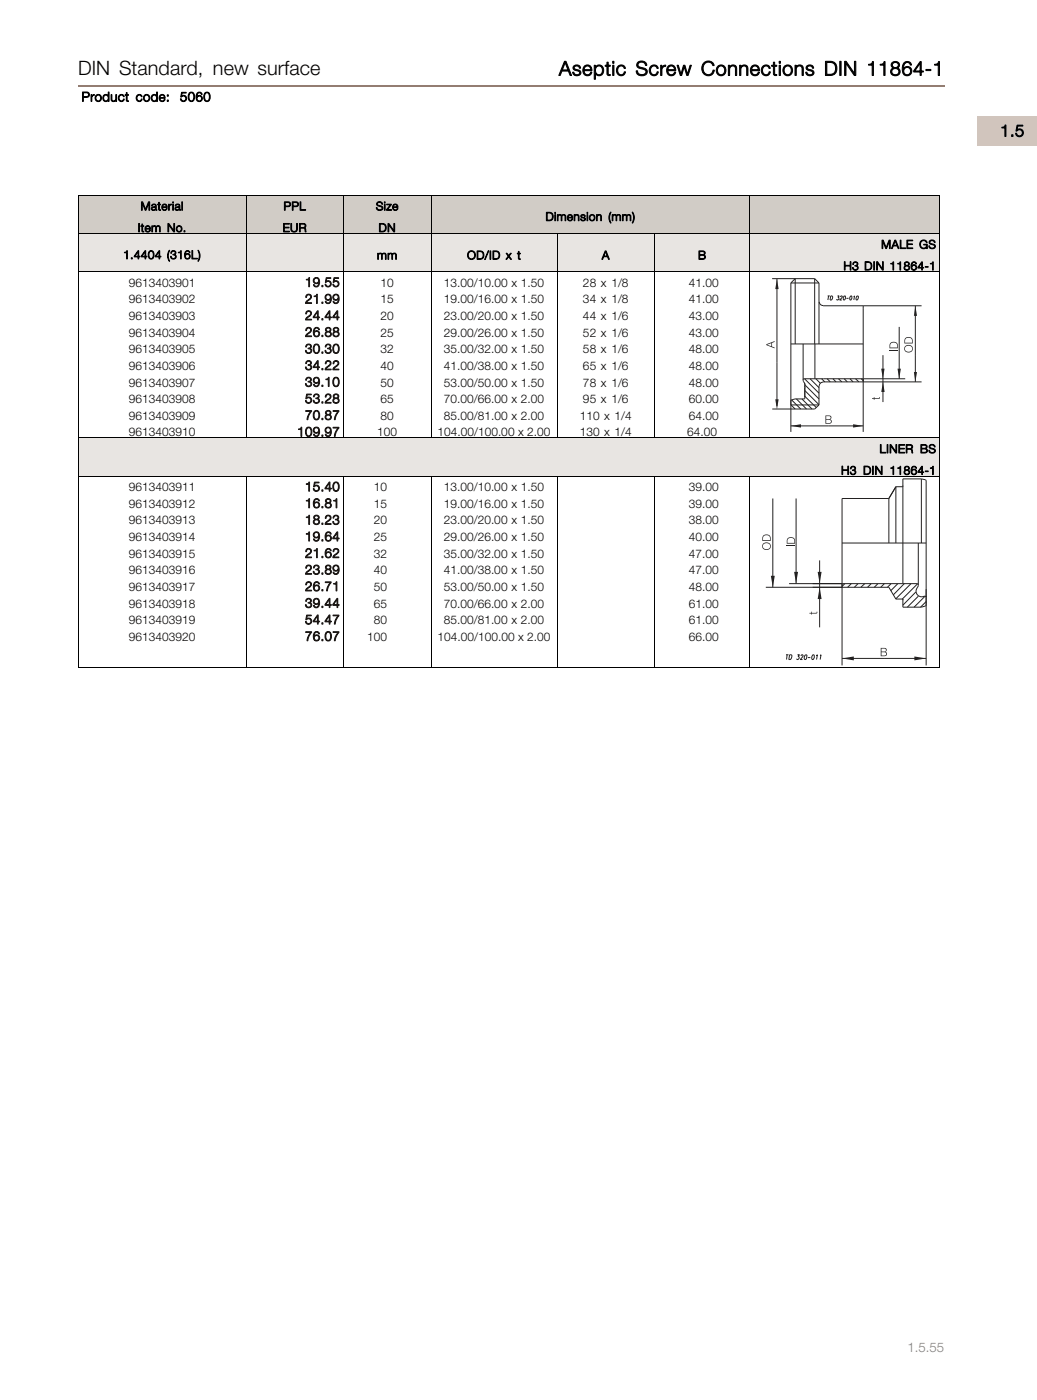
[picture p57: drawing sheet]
<svg xmlns="http://www.w3.org/2000/svg" width="220mm" height="297mm" viewBox="0 0 220 297" stroke-linecap="round" stroke-linejoin="round" font-family="sans-serif">
<defs><g id="words">
<g font-size="4.2">
<text x="16.6" y="16">DIN Standard, new surface</text>
<text x="118.5" y="16">Aseptic Screw Connections DIN 11864-1</text>
</g>
<text font-size="3.5" x="212.1" y="29">1.5</text>
<g font-size="2.8">
<text x="17.3" y="21.5">Product code:</text>
<text x="38.2" y="21.5">5060</text>
</g>
<g font-size="2.8" fill="#1c1714">
<text x="64.7" y="60.9">19.55</text>
<text x="64.7" y="64.4">21.99</text>
<text x="64.7" y="67.9">24.44</text>
<text x="64.7" y="71.5">26.88</text>
<text x="64.7" y="75">30.30</text>
<text x="64.7" y="78.5">34.22</text>
<text x="64.7" y="82">39.10</text>
<text x="64.7" y="85.6">53.28</text>
<text x="64.7" y="89.1">70.87</text>
<text x="63" y="92.6">109.97</text>
<text x="64.7" y="104.3">15.40</text>
<text x="64.7" y="107.8">16.81</text>
<text x="64.7" y="111.3">18.23</text>
<text x="64.7" y="114.8">19.64</text>
<text x="64.7" y="118.4">21.62</text>
<text x="64.7" y="121.9">23.89</text>
<text x="64.7" y="125.4">26.71</text>
<text x="64.7" y="129">39.44</text>
<text x="64.7" y="132.5">54.47</text>
<text x="64.7" y="136">76.07</text>
</g>
<text font-size="2.8" fill="#937d72" x="192.4" y="287">1.5.55</text>
<g font-size="2.5">
<text x="29.8" y="44.6">Material</text>
<text x="60.1" y="44.6">PPL</text>
<text x="79.7" y="44.6">Size</text>
<text x="115.7" y="46.9">Dimension (mm)</text>
<text x="29.2" y="49.2">Item No.</text>
<text x="59.9" y="49.2">EUR</text>
<text x="80.3" y="49.2">DN</text>
<text x="186.9" y="52.8">MALE GS</text>
<text x="26.1" y="55">1.4404 (316L)</text>
<text x="79.9" y="55.1">mm</text>
<text x="99.1" y="55.1">OD/ID x t</text>
<text x="127.6" y="55.1">A</text>
<text x="148" y="55.1">B</text>
<text x="178.9" y="57.3">H3 DIN 11864-1</text>
<text x="27.3" y="60.9">9613403901</text>
<text x="27.3" y="64.4">9613403902</text>
<text x="80.7" y="60.9">10</text>
<text x="80.7" y="64.4">15</text>
<text x="94.1" y="60.9">13.00/10.00 x 1.50</text>
<text x="94.1" y="64.4">19.00/16.00 x 1.50</text>
<text x="123.6" y="60.9">28 x 1/8</text>
<text x="123.6" y="64.4">34 x 1/8</text>
<text x="146.1" y="60.9">41.00</text>
<text x="146.1" y="64.4">41.00</text>
<text x="27.3" y="67.9">9613403903</text>
<text x="27.3" y="71.5">9613403904</text>
<text x="80.7" y="67.9">20</text>
<text x="80.7" y="71.5">25</text>
<text x="94.1" y="67.9">23.00/20.00 x 1.50</text>
<text x="94.1" y="71.5">29.00/26.00 x 1.50</text>
<text x="123.6" y="67.9">44 x 1/6</text>
<text x="123.6" y="71.5">52 x 1/6</text>
<text x="146.1" y="67.9">43.00</text>
<text x="146.1" y="71.5">43.00</text>
<text x="27.3" y="75">9613403905</text>
<text x="80.7" y="75">32</text>
<text x="94.1" y="75">35.00/32.00 x 1.50</text>
<text x="123.6" y="75">58 x 1/6</text>
<text x="146.1" y="75">48.00</text>
<text x="27.3" y="78.5">9613403906</text>
<text x="27.3" y="82">9613403907</text>
<text x="80.7" y="78.5">40</text>
<text x="80.7" y="82">50</text>
<text x="94.1" y="78.5">41.00/38.00 x 1.50</text>
<text x="94.1" y="82">53.00/50.00 x 1.50</text>
<text x="123.6" y="78.5">65 x 1/6</text>
<text x="123.6" y="82">78 x 1/6</text>
<text x="146.1" y="78.5">48.00</text>
<text x="146.1" y="82">48.00</text>
<text x="27.3" y="85.6">9613403908</text>
<text x="27.3" y="89.1">9613403909</text>
<text x="80.7" y="85.6">65</text>
<text x="80.7" y="89.1">80</text>
<text x="94.1" y="85.6">70.00/66.00 x 2.00</text>
<text x="94.1" y="89.1">85.00/81.00 x 2.00</text>
<text x="123" y="89.1">110 x 1/4</text>
<text x="123.6" y="85.6">95 x 1/6</text>
<text x="146.1" y="85.6">60.00</text>
<text x="146.1" y="89.1">64.00</text>
<text x="27.3" y="92.6">9613403910</text>
<text x="80" y="92.6">100</text>
<text x="92.8" y="92.6">104.00/100.00 x 2.00</text>
<text x="123" y="92.6">130 x 1/4</text>
<text x="145.7" y="92.6">64.00</text>
<text x="178.4" y="100.7">H3 DIN 11864-1</text>
<text x="186.5" y="96.2">LINER BS</text>
<text x="27.3" y="104.3">9613403911</text>
<text x="27.3" y="107.8">9613403912</text>
<text x="79.3" y="104.3">10</text>
<text x="79.3" y="107.8">15</text>
<text x="94.1" y="104.3">13.00/10.00 x 1.50</text>
<text x="94.1" y="107.8">19.00/16.00 x 1.50</text>
<text x="146.1" y="104.3">39.00</text>
<text x="146.1" y="107.8">39.00</text>
<text x="27.3" y="111.3">9613403913</text>
<text x="79.3" y="111.3">20</text>
<text x="94.1" y="111.3">23.00/20.00 x 1.50</text>
<text x="146.1" y="111.3">38.00</text>
<text x="27.3" y="114.8">9613403914</text>
<text x="27.3" y="118.4">9613403915</text>
<text x="79.3" y="114.8">25</text>
<text x="79.3" y="118.4">32</text>
<text x="94.1" y="114.8">29.00/26.00 x 1.50</text>
<text x="94.1" y="118.4">35.00/32.00 x 1.50</text>
<text x="146.1" y="114.8">40.00</text>
<text x="146.1" y="118.4">47.00</text>
<text x="27.3" y="121.9">9613403916</text>
<text x="27.3" y="125.4">9613403917</text>
<text x="79.3" y="121.9">40</text>
<text x="79.3" y="125.4">50</text>
<text x="94.1" y="121.9">41.00/38.00 x 1.50</text>
<text x="94.1" y="125.4">53.00/50.00 x 1.50</text>
<text x="146.1" y="121.9">47.00</text>
<text x="146.1" y="125.4">48.00</text>
<text x="27.3" y="129">9613403918</text>
<text x="79.3" y="129">65</text>
<text x="94.1" y="129">70.00/66.00 x 2.00</text>
<text x="146.1" y="129">61.00</text>
<text x="27.3" y="132.5">9613403919</text>
<text x="27.3" y="136">9613403920</text>
<text x="77.9" y="136">100</text>
<text x="79.3" y="132.5">80</text>
<text x="92.8" y="136">104.00/100.00 x 2.00</text>
<text x="94.1" y="132.5">85.00/81.00 x 2.00</text>
<text x="146.1" y="132.5">61.00</text>
<text x="146.1" y="136">66.00</text>
</g>
</g></defs>
<path d="M16.6 18.3h183.7" fill="none" stroke="#937d72" stroke-width=".36"/>
<path d="M207.2 24.7h12.8v6.2h-12.8z" fill="#d1c5bd"/>
<g fill="#d1ccc6">
<path d="M16.6 41.5h35.6v8.1h-35.6z"/>
<path d="M52.2 41.5h106.8v8.1h-106.8z"/>
<path d="M159 41.5h40.3v8.1h-40.3z"/>
</g>
<path d="M16.6 41.5h182.7v8.1M16.6 41.4v8.2M52.2 41.4v8.2M72.8 41.4v8.2M91.4 41.4v8.2M159 41.4v8.2" fill="none" stroke="#000" stroke-width=".21"/>
<g fill="#e8e5e2">
<path d="M16.6 49.6h35.6v8.1h-35.6z"/>
<path d="M52.2 49.6h147.1v8.1h-147.1z"/>
</g>
<path d="M16.6 49.6h182.7v43.4M16.6 57.7h182.7M16.6 49.6v43.4M52.2 49.6v43.4M72.8 49.6v43.4M91.4 49.6v43.4M118.2 49.6v43.4M138.8 49.6v43.4M159 49.6v43.4" fill="none" stroke="#000" stroke-width=".21"/>
<g fill="none" stroke="#231f20" stroke-width=".21">
<path d="M163.7 59.1h9.1M172.8 59.1l.9 1M172.8 59.1v13.9M167.7 60.1v24.8M167.7 60.1l.9-1v13.9M167.7 60.1h6M173.7 60.1v12.9M173.7 64a.82 .82 0 0 0 .9 .9M187.3 75.4v9.9M190.7 69.4v11M167.7 86h6M170.7 81.4v.9"/>
<path d="M183.1 81.1h12.3M183.1 80.4h8.9"/>
</g>
<g fill="#231f20">
<path d="M187.3 81.1l.3 2.1h-.7z"/>
<path d="M190.3 78.3h.8l-.4 2.1z"/>
</g>
<path d="M183.1 64.9h12.3M194.1 64.9v16.2" fill="none" stroke="#231f20" stroke-width=".21"/>
<g fill="#231f20">
<path d="M193.8 79h.7l-.4 2.1z"/>
<path d="M194.1 64.9l.4 2.1h-.7z"/>
<path d="M186.9 78.3h.7l-.4 2.1z"/>
</g>
<path d="M164.8 59.2v27" fill="none" stroke="#231f20" stroke-width=".21"/>
<g fill="#231f20">
<path d="M164.4 84.8h.7l-.3 2.1z"/>
<path d="M164.8 59.2l.3 2.2h-.7z"/>
</g>
<path d="M167.7 84.9v6.7M167.7 90.4h15.4M183.1 80.4v11.2" fill="none" stroke="#231f20" stroke-width=".21"/>
<g fill="#231f20">
<path d="M167.7 90.4l2.2-.4v.8z"/>
<path d="M180.9 90l2.2 .4-2.2 .4z"/>
</g>
<g fill="none" stroke="#231f20" stroke-width=".21">
<path d="M167.7 73h15.4M170.3 73v7.7l.2 .3M172.8 73v7.4M174.6 64.9h8.5v16.2h-8.5M175.5 62.8h.5M175.7 62.8l-.1 .9M176.2 62.8h.2a.52 .52 0 0 1 .1 .6 .52 .52 0 0 1-.5 .3zM177.6 62.8h.4l-.3 .3a.25 .25 0 0 1 .2 .4 .25 .25 0 0 1-.4 0M178.2 63a.21 .21 0 0 1 .3-.2 .21 .21 0 0 1 .1 .3l-.5 .6h.4M179 62.9l.1-.1a.46 .46 0 0 1 .2 .5 .46 .46 0 0 1-.4 .3l-.1-.4zM179.5 63.3h.5M180.4 62.9l.1-.1a.44 .44 0 0 1 .2 .5 .44 .44 0 0 1-.4 .3l-.1-.4z"/>
<path d="M181 63l.2-.2-.1 .9M181.7 62.9l.1-.1a.46 .46 0 0 1 .2 .5 .46 .46 0 0 1-.4 .3l-.1-.3zM167.9 84.9l1.9 1.9M168.9 84.7l2.1 2.1M170.1 84.7l2.1 2.1M170.4 81l.3 .5v.6M170.6 80.4l3.1 3.1M170.7 82.3l-.1 2.3-2 .1-.9 .2v1.1l.9 .8M170.7 84.1l2.4 2.4M170.7 82.9l3 3M170.8 82.1l-.1 .2M170.8 81.8l2.9 2.9"/>
<path d="M171.8 80.4l1.9 1.9M173 80.4l.9 .9M173.7 81.9v4.1l-.9 .8h-9M174.2 80.4l.7 .7M174.6 81.1a.82 .82 0 0 0-.9 .8M175.4 80.4l.7 .7M176.6 80.4l.7 .7M177.8 80.4l.7 .7M179 80.4l.7 .7M180.3 80.4l.6 .7M181.4 80.4l.7 .7M182.7 80.4l.4 .4"/>
<path d="M183.1 80.4h-12.6l-.2 .2"/>
</g>
<g fill="#231f20">
<path d="M188.6 74.3h1.8v.2h-1.8z"/>
<path d="M184.9 84.5h.4v-.2h.1v.2h1l.2-.2-.1 .3-1.1 .1v.2h-.1v-.2h-.4z"/>
<path d="M175.1 88.2h.7a.43 .43 0 0 1 .5 .3 .43 .43 0 0 1-.3 .5 .48 .48 0 0 1 .4 .6 .48 .48 0 0 1-.6 .3h-.7zM175.2 88.3v.7l.8-.1 .1-.1-.1-.4zM175.2 89.1v.7h.8a.34 .34 0 0 0 .2-.3 .34 .34 0 0 0-.2-.4z"/>
<path d="M162.5 73.1l1.8-.7v.2l-.6 .2v.8l.6 .2v.1l-1.8-.7zM162.7 73.2l.9 .3v-.7z"/>
<path d="M188.9 72.7a.92 .92 0 0 1 .9-.1 .92 .92 0 0 1 .6 .7v.6h-1.8l.1-.9zM189 72.9l-.2 .9h1.5a.8 .8 0 0 0-.3-1 .8 .8 0 0 0-1 .1z"/>
<path d="M192 73.4a.87 .87 0 0 1 1.3 0 .87 .87 0 0 1-.2 1.3 .86 .86 0 0 1-1.1-.1 .86 .86 0 0 1 0-1.2zM192 73.6a.73 .73 0 0 0 .7 1.1 .73 .73 0 0 0 .7-1.1 .95 .95 0 0 0-1.4 0z"/>
<path d="M192 71.7a.92 .92 0 0 1 1-.2 .92 .92 0 0 1 .6 .8v.6h-1.8l.1-.9zM192.1 71.9l-.2 .8h1.5a.8 .8 0 0 0-.3-.9 .8 .8 0 0 0-1 .1z"/>
</g>
<path d="M16.6 93h182.7v8.1h-182.7z" fill="#e8e5e2"/>
<path d="M16.6 93h182.7v43.4M16.6 93v43.4M16.6 101.1h182.7M52.2 101.1v35.3M72.8 101.1v35.3M91.4 101.1v35.3M118.2 101.1v35.3M138.8 101.1v35.3M159 101.1v35.3" fill="none" stroke="#000" stroke-width=".21"/>
<path d="M190 103.3l-1.5 2.5M190 103.3h1.5M190 103.3v12M195.4 101.6h-3.9v13.7M195.4 101.6l.8 .2 .2 .3v13.2M195.4 101.6v13.7M178.6 123.9v17.3M178.6 139.8h17.8M196.4 125.1v16.1" fill="none" stroke="#231f20" stroke-width=".21"/>
<g fill="#231f20">
<path d="M193.9 139.3l2.5 .5-2.5 .4z"/>
<path d="M178.6 139.8l2.5-.5v.9z"/>
</g>
<path d="M163.9 105.8v18.9M162.4 124.7h16.2" fill="none" stroke="#231f20" stroke-width=".21"/>
<path d="M163.5 122.2h.8l-.4 2.5z" fill="#231f20"/>
<path d="M168.8 105.8v18.1M167.3 123.9h11.3" fill="none" stroke="#231f20" stroke-width=".21"/>
<path d="M168.4 121.4h.8l-.4 2.5z" fill="#231f20"/>
<g fill="none" stroke="#231f20" stroke-width=".21">
<path d="M173.8 118.9v14.3M166.7 139h.5M166.9 139l-.1 1M167.5 139h.3a.61 .61 0 0 1 .1 .6 .61 .61 0 0 1-.6 .4zM169.1 139h.4l-.3 .3a.3 .3 0 0 1 .2 .5 .3 .3 0 0 1-.4 0M169.8 139.2a.24 .24 0 0 1 .3-.2 .24 .24 0 0 1 .2 .3l-.6 .7h.5M170.8 139h.2a.56 .56 0 0 1 .1 .6 .56 .56 0 0 1-.5 .3v-.3zM171.3 139.6h.6M172.3 139h.2a.51 .51 0 0 1 .2 .5 .51 .51 0 0 1-.5 .4v-.5zM172.3 124.7h6.3M172.3 123.9h6.3M173.1 139.2l.2-.2-.1 1"/>
<path d="M173.9 139.2l.2-.2-.2 1"/>
</g>
<g fill="#231f20">
<path d="M173.8 124.7l.4 2.4h-.8z"/>
<path d="M173.4 121.4h.8l-.4 2.5z"/>
</g>
<g fill="none" stroke="#231f20" stroke-width=".21">
<path d="M188.5 105.8h-9.9v18.9h9.9l1.5 2.4h1.5v1.8h3.9l1-.4v-13.2h-17.8M188.5 105.8v9.5M190 103.3l-1.5 2.5M191.5 115.3v8.6h-12.9M194.8 115.3v8.9l-.2 .4M179.2 123.9l-.6 .6M180.5 123.9l-.7 .8M182 123.9l-.8 .8M183.4 123.9l-.8 .8M184.8 123.9l-.8 .8M186.2 123.9l-.8 .8M187.6 123.9l-.8 .8"/>
<path d="M189 123.9l-.8 .8M190.4 123.9l-1.5 1.5M191.5 123.9h3l.3 .2M191.8 123.9l-2.3 2.4M193.2 123.9l-3.3 3.2M194.2 125.7l-2.7 2.8M194.6 123.9l-3.2 3.2M194.6 124.6a1.19 1.19 0 0 0-.1 1.6 1.19 1.19 0 0 0 1.6 .3M194.8 126.6l-2.4 2.3M196.1 126.6l.3 .1M196.2 126.6l-2.3 2.3M196.4 127.7l-1.2 1.2"/>
</g>
<g fill="#231f20">
<path d="M171.7 130.1h.3v-.3h.2v.3h.9l.2-.3v.4h-1.1v.2h-.2v-.2h-.3z"/>
<path d="M166.9 115.8h1.7v.1h-1.7z"/>
<path d="M186.8 137.5h.7a.43 .43 0 0 1 .5 .3 .43 .43 0 0 1-.2 .6 .48 .48 0 0 1 .3 .5 .48 .48 0 0 1-.6 .4h-.7zM186.9 137.7v.6h.8l.2-.2-.2-.4zM186.9 138.4v.7h.8a.34 .34 0 0 0 .3-.3 .34 .34 0 0 0-.2-.3z"/>
<path d="M167.1 114.2a.92 .92 0 0 1 .9-.2 .92 .92 0 0 1 .6 .8v.6h-1.7v-.9zM167.2 114.4l-.2 .8h1.5a.8 .8 0 0 0-.3-.9 .8 .8 0 0 0-1 .1z"/>
<path d="M161.9 115.3a.87 .87 0 0 1 1.3 .1 .87 .87 0 0 1-.2 1.2 .86 .86 0 0 1-1.1-.1 .86 .86 0 0 1 0-1.2zM161.9 115.6a.73 .73 0 0 0 .7 1 .73 .73 0 0 0 .6-1 .95 .95 0 0 0-1.3 0z"/>
<path d="M161.9 113.6a.92 .92 0 0 1 1-.1 .92 .92 0 0 1 .5 .7v.6h-1.7v-.9zM162 113.8l-.2 .9h1.5a.8 .8 0 0 0-.3-1 .8 .8 0 0 0-1 .1z"/>
</g>
<path d="M16.6 136.3v5.4M52.2 136.3v5.4M72.8 136.3v5.4M91.4 136.3v5.4M118.2 136.3v5.4M138.8 136.3v5.4M159 136.3v5.4M199.3 136.3v5.4l-182.7-.1" fill="none" stroke="#000" stroke-width=".21"/>
<use href="#words"/>
</svg>
